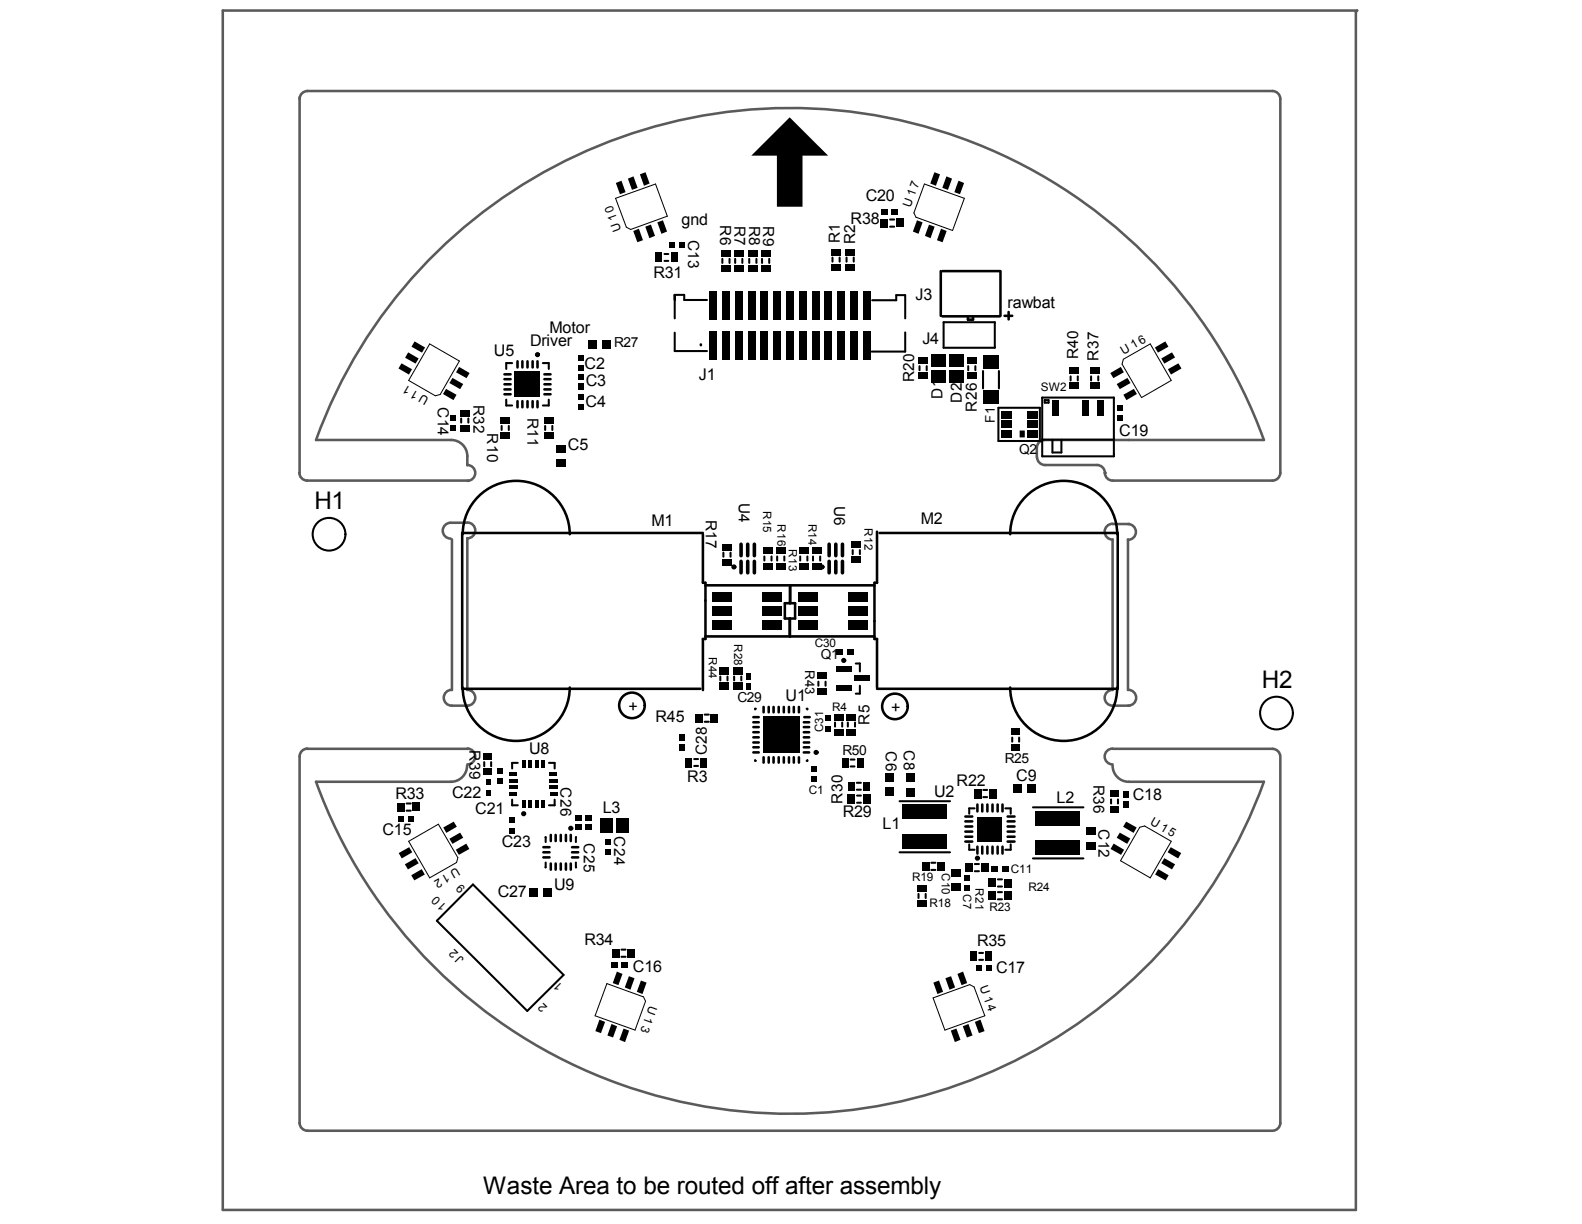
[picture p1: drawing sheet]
<svg xmlns="http://www.w3.org/2000/svg" width="279mm" height="216mm" viewBox="0 0 279 216" stroke-linecap="round" stroke-linejoin="round" font-family="sans-serif">
<defs><g id="words">
<g font-size="4.3">
<text x="55.5" y="89.8">H1</text>
<text x="222.6" y="121.4">H2</text>
<text x="85.2" y="210.5">Waste Area to be routed off after assembly</text>
</g>
<g font-size="2.8">
<text x="152.7" y="35.5">C20</text>
<text x="120.2" y="39.7">gnd</text>
<text x="150" y="39.5">R38</text>
<text x="115.3" y="49.1">R31</text>
<text x="161.5" y="53">J3</text>
<text x="96.9" y="58.7">Motor</text>
<text x="177.7" y="54.4">rawbat</text>
<text x="87.1" y="62.7">U5</text>
<text x="93.5" y="61.1">Driver</text>
<text x="103.1" y="65">C2</text>
<text x="162.7" y="60.6">J4</text>
<text x="103.3" y="71.7">C4</text>
<text x="103.3" y="68">C3</text>
<text x="123.3" y="67">J1</text>
<text x="197.4" y="76.8">C19</text>
<text x="100.2" y="79.4">C5</text>
<text x="114.9" y="92.8">M1</text>
<text x="162.4" y="92.4">M2</text>
<text x="110.8" y="125.5">+</text>
<text x="138.6" y="123.7">U1</text>
<text x="157.2" y="125.8">+</text>
<text x="115.6" y="127.4">R45</text>
<text x="93.3" y="133.1">U8</text>
<text x="121.2" y="138">R3</text>
<text x="179.3" y="137.8">C9</text>
<text x="69.7" y="141">R33</text>
<text x="79.8" y="140.8">C22</text>
<text x="83.8" y="143.6">C21</text>
<text x="106.3" y="143.4">L3</text>
<text x="164.8" y="140.6">U2</text>
<text x="168.7" y="138.6">R22</text>
<text x="186.4" y="141.6">L2</text>
<text x="199.8" y="141.1">C18</text>
<text x="67.5" y="147.3">C15</text>
<text x="88.5" y="149.5">C23</text>
<text x="148.6" y="144.1">R29</text>
<text x="155.7" y="146.2">L1</text>
<text x="87.8" y="158.3">C27</text>
<text x="97.7" y="157">U9</text>
<text x="103.1" y="166.6">R34</text>
<text x="172.4" y="166.9">R35</text>
<text x="111.7" y="171.5">C16</text>
<text x="175.7" y="171.6">C17</text>
</g>
<g font-size="2.7">
<text x="127" y="39.8" transform="rotate(90 127 39.8)">R6</text>
<text x="129.5" y="39.8" transform="rotate(90 129.5 39.8)">R7</text>
<text x="132.2" y="39.8" transform="rotate(90 132.2 39.8)">R8</text>
<text x="134.6" y="39.9" transform="rotate(90 134.6 39.9)">R9</text>
<text x="121.4" y="42.3" transform="rotate(90 121.4 42.3)">C13</text>
<text x="148.1" y="42.9" transform="rotate(-90 148.1 42.9)">R1</text>
<text x="150.9" y="43.1" transform="rotate(-90 150.9 43.1)">R2</text>
<text x="190.2" y="63.4" transform="rotate(-90 190.2 63.4)">R40</text>
<text x="193.8" y="63.6" transform="rotate(-90 193.8 63.6)">R37</text>
<text x="77.2" y="71.8" transform="rotate(90 77.2 71.8)">C14</text>
<text x="83.5" y="71.4" transform="rotate(90 83.5 71.4)">R32</text>
<text x="161.2" y="67.4" transform="rotate(-90 161.2 67.4)">R20</text>
<text x="166.3" y="70.4" transform="rotate(-90 166.3 70.4)">D1</text>
<text x="169.6" y="71.1" transform="rotate(-90 169.6 71.1)">D2</text>
<text x="86" y="76.4" transform="rotate(90 86 76.4)">R10</text>
<text x="93" y="73.7" transform="rotate(90 93 73.7)">R11</text>
<text x="172.3" y="72.6" transform="rotate(-90 172.3 72.6)">R26</text>
<text x="130.3" y="88.6" transform="rotate(90 130.3 88.6)">U4</text>
<text x="147.2" y="89.2" transform="rotate(90 147.2 89.2)">U6</text>
<text x="124.5" y="91.7" transform="rotate(90 124.5 91.7)">R17</text>
<text x="153.3" y="127.8" transform="rotate(-90 153.3 127.8)">R5</text>
<text x="82.8" y="132.4" transform="rotate(90 82.8 132.4)">R39</text>
<text x="124.7" y="133.2" transform="rotate(-90 124.7 133.2)">C28</text>
<text x="156.3" y="132.5" transform="rotate(90 156.3 132.5)">C6</text>
<text x="159.4" y="132.3" transform="rotate(90 159.4 132.3)">C8</text>
<text x="98.9" y="138.8" transform="rotate(90 98.9 138.8)">C26</text>
<text x="148.6" y="141.8" transform="rotate(-90 148.6 141.8)">R30</text>
<text x="192.9" y="138.4" transform="rotate(90 192.9 138.4)">R36</text>
<text x="103" y="148.8" transform="rotate(90 103 148.8)">C25</text>
<text x="108.4" y="147.5" transform="rotate(90 108.4 147.5)">C24</text>
<text x="193.8" y="146.2" transform="rotate(90 193.8 146.2)">C12</text>
</g>
<g font-size="2.4">
<text x="108.3" y="61.2">R27</text>
<text x="179.8" y="80">Q2</text>
<text x="144.8" y="116.3">Q1</text>
<text x="130.1" y="123.9">C29</text>
<text x="148.6" y="133.2">R50</text>
<text x="177.2" y="134.6">R25</text>
</g>
<g font-size="2.3">
<text x="175.5" y="74.6" transform="rotate(-90 175.5 74.6)">F1</text>
<text x="142.1" y="118.1" transform="rotate(90 142.1 118.1)">R43</text>
</g>
<g font-size="2.1">
<text x="161.8" y="33.4" transform="rotate(-70 161.8 33.4)">7</text>
<text x="108.4" y="37.2" transform="rotate(-110 108.4 37.2)">0</text>
<text x="109.6" y="40.6" transform="rotate(-110 109.6 40.6)">U 1</text>
<text x="160.6" y="36.7" transform="rotate(-70 160.6 36.7)">U 1</text>
<text x="198.2" y="62.6" transform="rotate(-30 198.2 62.6)">U 1</text>
<text x="201.3" y="60.8" transform="rotate(-30 201.3 60.8)">6</text>
<text x="72.6" y="68.5" transform="rotate(-150 72.6 68.5)">1</text>
<text x="75.7" y="70.3" transform="rotate(-150 75.7 70.3)">U 1</text>
<text x="183.6" y="69">SW2</text>
<text x="143.7" y="114.1">C30</text>
<text x="146.8" y="125.3">R4</text>
<text x="142.7" y="140">C1</text>
<text x="202.8" y="145.4" transform="rotate(30 202.8 145.4)">U 1</text>
<text x="205.9" y="147.2" transform="rotate(30 205.9 147.2)">5</text>
<text x="77.5" y="154.8" transform="rotate(150 77.5 154.8)">2</text>
<text x="80.6" y="153" transform="rotate(150 80.6 153)">U 1</text>
<text x="160.9" y="155.5">R19</text>
<text x="178.3" y="154">C11</text>
<text x="77.8" y="158.7" transform="rotate(-135 77.8 158.7)">0</text>
<text x="79" y="159.8" transform="rotate(-135 79 159.8)">1</text>
<text x="82.2" y="156.7" transform="rotate(-135 82.2 156.7)">9</text>
<text x="164" y="159.9">R18</text>
<text x="174.5" y="160.7">R23</text>
<text x="181.4" y="157.2">R24</text>
<text x="81.9" y="169.1" transform="rotate(-135 81.9 169.1)">J2</text>
<text x="99.4" y="173.9" transform="rotate(-135 99.4 173.9)">1</text>
<text x="96.6" y="177.6" transform="rotate(-135 96.6 177.6)">2</text>
<text x="114.5" y="177.3" transform="rotate(110 114.5 177.3)">U 1</text>
<text x="172.8" y="174.1" transform="rotate(70 172.8 174.1)">U 1</text>
<text x="174" y="177.5" transform="rotate(70 174 177.5)">4</text>
<text x="113.3" y="180.7" transform="rotate(110 113.3 180.7)">3</text>
</g>
<g font-size="2">
<text x="134.6" y="90.1" transform="rotate(90 134.6 90.1)">R15</text>
<text x="137.1" y="92.5" transform="rotate(90 137.1 92.5)">R16</text>
<text x="142.6" y="92.3" transform="rotate(90 142.6 92.3)">R14</text>
<text x="152.5" y="93.2" transform="rotate(90 152.5 93.2)">R12</text>
<text x="139.1" y="96.9" transform="rotate(90 139.1 96.9)">R13</text>
<text x="129.5" y="113.6" transform="rotate(90 129.5 113.6)">R28</text>
<text x="125" y="115.9" transform="rotate(90 125 115.9)">R44</text>
<text x="145.2" y="129.2" transform="rotate(-90 145.2 129.2)">C31</text>
<text x="166.1" y="154" transform="rotate(90 166.1 154)">C10</text>
<text x="169.9" y="157.7" transform="rotate(90 169.9 157.7)">C7</text>
<text x="172.1" y="156.7" transform="rotate(90 172.1 156.7)">R21</text>
</g>
</g></defs>
<path d="M82.4 80.4v1.7" fill="none" stroke="#5a5a5a" stroke-width=".45"/>
<circle cx="194.9" cy="83.4" r=".23" fill="#5a5a5a"/>
<g fill="none" stroke="#5a5a5a" stroke-width=".45">
<path d="M39.3 1.9h200.1l-.2 .2v211.3h-199.9zM52.8 17.2v66.2M54.2 16.1h170.3M54.2 16.1a1.4 1.4 0 0 0-1.4 1.4M224.4 16.1a1.4 1.4 0 0 1 1.4 1.4v65.9M182.9 79v1.6M184.2 77.6h38.7a89 89 0 0 0-83.6-58.5 89 89 0 0 0-83.6 58.5h23.9a2.84 2.84 0 0 1 2.8 2.8M184.3 77.6a1.4 1.4 0 0 0-1.4 1.4M52.8 83.4a1.4 1.4 0 0 0 1.4 1.4M54.1 84.8h28.6M79.7 95.1v26.6M82.4 92.2a1.4 1.4 0 0 1 1.4 1.4 1.4 1.4 0 0 1-1.4 1.4"/>
<path d="M82.4 82a1.4 1.4 0 0 1 1.4 1.4 1.4 1.4 0 0 1-1.4 1.4M82.4 92.2h-2.9a1.4 1.4 0 0 0-1.4 1.4 1.4 1.4 0 0 0 1.4 1.4M82.4 94.9v26.8M182.9 80.6a1.4 1.4 0 0 0 1.4 1.4h9.2a1.58 1.58 0 0 1 1.5 1.8 1.36 1.36 0 0 0 1.3 1h28.2M196.3 92.4a1.4 1.4 0 0 0-1.4 1.4 1.4 1.4 0 0 0 1.4 1.4M196.3 95.1v26.6M196.3 92.4h2.9M199 92.4a1.4 1.4 0 0 1 1.4 1.4 1.4 1.4 0 0 1-1.4 1.4M199 95.1v26.6M225.8 83.4a1.4 1.4 0 0 1-1.4 1.4M54.1 132.1h28.6M54.2 132a1.4 1.4 0 0 0-1.4 1.4v64.7"/>
<path d="M79.7 121.7a1.4 1.4 0 0 0-1.4 1.4 1.4 1.4 0 0 0 1.4 1.4h2.9M82.4 135.1a2.84 2.84 0 0 1-2.9 2.8M82.4 132a1.4 1.4 0 0 1 1.4 1.4 1.4 1.4 0 0 1-1.4 1.4M82.4 121.7a1.4 1.4 0 0 1 1.4 1.4 1.4 1.4 0 0 1-1.4 1.4M196.3 132a1.4 1.4 0 0 0-1.4 1.4 1.4 1.4 0 0 0 1.4 1.4M196.3 121.7a1.4 1.4 0 0 0-1.4 1.4 1.4 1.4 0 0 0 1.4 1.4M196.3 135.1a2.84 2.84 0 0 0 2.8 2.8h23.8a89 89 0 0 1-83.6 58.5 89 89 0 0 1-83.6-58.5h23.9M196.3 132.1h28.2M196.3 124.5h2.9M199 121.7a1.4 1.4 0 0 1 1.4 1.4 1.4 1.4 0 0 1-1.4 1.4M224.4 132.1a1.4 1.4 0 0 1 1.4 1.4M225.8 133.7v64.4"/>
<path d="M52.8 198.1a1.4 1.4 0 0 0 1.4 1.4M54.2 199.5h170.1M225.8 198.1a1.4 1.4 0 0 1-1.4 1.4"/>
</g>
<path d="M132.5 27.5l6.8-6.8 6.8 6.8h-4.5v9h-4.6v-9zM179.9 75.9h.9v1.3h-.9z" fill="#000"/>
<g fill="none" stroke="#000" stroke-width=".36">
<path d="M157 40h.7M157 38.7h.7M117.2 44.8h.7M117.2 46h.7M119 58.7v3.2h5.7M124.7 52.9h-4v-.9h-1.7v4.2M127.4 45.7v.7M128.7 45.7v.7M129.7 45.7v.7M130.9 45.7v.7M132.2 45.7v.7M133.4 45.7v.7"/>
<path d="M134.4 45.7v.7M135.7 45.7v.7M146.8 45.4v.8M148.1 45.4v.8M149.3 45.4v.8M150.6 45.4v.8M153.8 53h4.3v-.9h1.6v4.1M159.7 58.6v3.4h-6M166.4 56.8h9.1v4.5h-9.1zM81.3 73.8v.7M82.6 73.8v.7M88.5 75.1v.8"/>
<path d="M89.3 70.5v1h1M89.7 75.1v.8M90.3 64h-1v1.1M95.8 64h1v1.1M96.2 75.1v.8M96.8 70.5v1h-1M97.4 75.1v.8M162.2 64.6v.7M163.5 64.6v.7M170.8 64.6v.7M172 64.6v.7M173.4 65.4v3.1"/>
<path d="M176.1 71.9h7.3v5.9h-7.3zM176.2 65.4v3.1M183.8 70.1h12.7v10.4h-12.7zM183.8 77.6h12.7M184.3 70.6h.7v.4h-.7zM185.6 77.6v2.2h1.6v-2.2M188.8 66.4v.7M190.1 66.4v.7M192.5 66.4v.7M193.7 66.4v.7M127.6 97.5v.7M128.9 97.5v.7"/>
<path d="M134.8 98.2v.7M136.1 98.2v.7M137.1 98.2v.7M138.3 98.2v.7M141.1 98.2v.7M142.4 98.2v.7M143.4 98.2v.7M144.7 98.2v.7M150.4 97v.7M151.7 97v.7M127.1 119.3v.7M128.3 119.3v.7"/>
<path d="M129.5 119.3v.7M130.8 119.3v.7M150.9 117h.8v1.4M85.4 134.4v.8M86.6 134.4v.8M91.3 134.6h-1v1M96.8 134.6h1v1M122.4 135.1h.7M122.4 133.9h.7M124.3 127.3h.7M124.3 126h.7M133.2 134.1v.1h.1"/>
<path d="M133.3 125h-.1v.1M142.3 125h.1v.1M142.4 134.1v.1h-.1M144.4 120.2v.8M145.6 120.2v.8M147.3 127.4v.8M148.6 127.4v.8M149.5 127.4v.8M150 135.2h.7M150 134h.7M150.8 127.4v.8M151.1 139.3h.8"/>
<path d="M151.1 138.1h.8M151.7 121v1.4h-.8M173.4 139.3h.7M178.5 130.1v.7M179.8 130.1v.7M71.7 143h.7M71.7 141.7h.7M83.4 156l16 16-6.4 6.3-15.9-15.9zM90.3 141.1v.9h1M96.2 147.7l.1 .8M96.3 152.1l-.1 .9M97.8 141.1v.9h-1"/>
<path d="M101.6 152.1v.9M101.6 147.7v.8M151.2 141.6h.7M151.2 140.3h.7M158.7 150.3h8.9M158.7 141.3h8.9M162 157.7v.7M163.3 157.7v.7M164.3 152.2h.7M164.3 153.4h.7M171 148.9v1h.9M171.9 142.6h-.9v.9"/>
<path d="M172 153.7h.7M172 152.4h.7M173.4 140.6h.7M176 158.6h.7M176 157.4h.7M176 155.1h.7M176 156.4h.7M177.3 142.6h1v.9M178.3 148.9v1h-1M182.2 151.4h8.9M182.2 142.4h8.9M196 141v.7"/>
<path d="M197.2 141v.7M109.6 167.5h.7M109.6 168.8h.7M172.7 169.3h.7M172.7 168.1h.7"/>
<circle cx="58" cy="94.2" r="2.89"/>
<circle cx="225.2" cy="125.8" r="2.89"/>
</g>
<path d="M108.6 35l7-2.5 2.1 5.6-6.5 2.4-.7-.4zM163.1 32.5l7 2.5-2.1 5.7-6.4-2.4-.4-.8zM75.8 60.7l5.2 3-3.4 5.9-.8 .2-4.7-2.7zM198.1 63.4l4.8-2.7 3.7 6.4-5.2 3-3.5-5.9zM72.1 148.4l5.2-3 3.5 5.9-.3 .8-4.7 2.7zM201 145.9l.9-.2 4.7 2.7-3.7 6.4-5.2-3zM107 173.5l6.5 2.3 .4 .8-1.9 5.1-7-2.5zM164.6 176l6.4-2.3 .8 .4 1.9 5.1-7 2.5z" fill="none" stroke="#000" stroke-width=".18"/>
<g fill="none" stroke="#000" stroke-width=".45">
<path d="M165.9 47.8v7.9M166.2 55.8h10.2M166.2 47.8h10.2M170.7 55.9v.5h.9v-.5M176.5 47.8v7.9M177.2 55.7h1.3M177.9 55v1.3M89 68.7h1.1M89 69.5h1.1M89 66h1.1M89 66.9h1.1M89 67.8h1.1"/>
<path d="M91.3 63.7v1.1M91.3 70.8v1M92.1 63.7v1.1M92.1 70.8v1M93 63.7v1.1M93 70.8v1M93.9 63.7v1.1M93.9 70.8v1M94.8 63.7v1.1M94.8 70.8v1M96 68.7h1.1M96 69.5h1.1"/>
<path d="M96 66h1.1M96 66.9h1.1M96 67.8h1.1M123.6 60.8v.1M81.6 94.2a9.4 9.4 0 0 1 9.5-9.4 9.4 9.4 0 0 1 9.4 9.4M124 94.2v8.6h.4v9.9h-.4v9M124 94h-42.5v27.5h42M154.7 93.8v9h-.5v9.9h.5v8.6M155.1 94h42.1v27.5h-42.5M178.2 94.2a9.4 9.4 0 0 1 9.4-9.4 9.4 9.4 0 0 1 9.5 9.4M124.4 112.3h29.8M124.4 103.2h29.8"/>
<path d="M139.3 103.2v3.2h-.9v2.7h.9v3.2M139.4 103.2v3.2h.8v2.7h-.9v3.2M81.6 121.3a9.4 9.4 0 0 0 9.5 9.4 9.4 9.4 0 0 0 9.4-9.4M132.9 130.1h.9M132.9 131h.9M132.9 131.8h.9M132.9 126.5h.9M132.9 127.4h.9M132.9 128.3h.9M132.9 129.2h.9M132.9 132.7h.9M134.7 124.7v.9"/>
<path d="M134.7 133.6v.9M135.6 124.7v.9M135.6 133.6v.9M136.4 124.7v.9M136.4 133.6v.9M137.4 124.7v.9M137.4 133.6v.9M138.3 124.7v.9M138.3 133.6v.9M139.2 124.7v.9M139.2 133.6v.9M140 124.7v.9"/>
<path d="M140 133.6v.9M140.9 124.7v.9M140.9 133.6v.9M141.8 130.1h.9M141.8 131h.9M141.8 131.8h.9M141.8 127.4h.9M141.8 128.3h.9M141.8 129.2h.9M141.8 132.7h.9M141.9 126.5h.9M178.2 121.3a9.4 9.4 0 0 0 9.4 9.4 9.4 9.4 0 0 0 9.5-9.4"/>
<path d="M95.8 149.4h1.1M95.8 150.3h1.1M95.8 151.2h1.1M97.2 147.3v1.1M97.2 152.3v1.1M98 147.3v1.1M98 152.3v1.1M98.9 147.3v1.1M98.9 152.3v1.1M99.8 147.3v1.1M99.8 152.3v1.1M100.7 147.3v1.1"/>
<path d="M100.7 152.3v1.1M100.9 149.4h1.1M100.9 150.3h1.1M100.9 151.2h1.1M170.3 148.4h1.2M170.3 144.9h1.2M170.3 145.8h1.2M170.3 146.7h1.2M170.3 144h1.2M170.3 147.6h1.2M172.4 141.9v1.2M172.4 149.3v1.3"/>
<path d="M173.3 141.9v1.2M173.3 149.3v1.3M174.2 141.9v1.2M174.2 149.3v1.3M175.1 141.9v1.2M175.1 149.3v1.3M176 141.9v1.2M176 149.3v1.3M176.8 141.9v1.2M176.8 149.3v1.3M177.7 148.4h1.3M177.7 144.9h1.3"/>
<path d="M177.7 145.8h1.3M177.7 146.7h1.3M177.7 144h1.3M177.7 147.6h1.3"/>
<circle cx="94.8" cy="62.6" r=".23"/>
<circle cx="129.4" cy="100" r=".23"/>
<circle cx="145" cy="100" r=".23"/>
<circle cx="148.8" cy="116.5" r=".23"/>
<circle cx="111.5" cy="124.4" r="2.26"/>
<circle cx="143.9" cy="132.7" r=".23"/>
<circle cx="157.9" cy="124.6" r="2.26"/>
<circle cx="92.4" cy="143.5" r=".23"/>
<circle cx="100.7" cy="146.1" r=".23"/>
<circle cx="172.4" cy="151.4" r=".23"/>
</g>
<g fill="#000">
<path d="M108.6 32.3l1-.4 .7 2-1 .4z" fill-rule="evenodd"/>
<path d="M110.7 31.5l1-.4 .8 2-1 .4z" fill-rule="evenodd"/>
<path d="M112.9 30.7l1-.3 .7 2-1 .4z" fill-rule="evenodd"/>
<path d="M155.5 36.9h1v.9h-1z" fill-rule="evenodd"/>
<path d="M155.4 38.6h1.2v1.6h-1.2z" fill-rule="evenodd"/>
<path d="M157.3 36.9h1.1v.9h-1.1z" fill-rule="evenodd"/>
<path d="M158.1 38.5h1.2v1.6h-1.2z" fill-rule="evenodd"/>
<path d="M164.8 30.4l1 .3-.7 2.1-1-.4z" fill-rule="evenodd"/>
<path d="M166.9 31.1l1 .4-.7 2-1-.4z" fill-rule="evenodd"/>
<path d="M169.1 31.9l1 .4-.8 2-1-.4z" fill-rule="evenodd"/>
<path d="M111.7 40.7l1-.4 .7 2.1-1 .3z" fill-rule="evenodd"/>
<path d="M113.8 40l1-.4 .7 2-1 .4z" fill-rule="evenodd"/>
<path d="M115.6 44.6h1.2v1.6h-1.2z" fill-rule="evenodd"/>
<path d="M115.9 39.2l1-.3 .8 1.9-1 .4z" fill-rule="evenodd"/>
<path d="M117.9 42.7h1.1v.9h-1.1z" fill-rule="evenodd"/>
<path d="M118.3 44.6h1.2v1.6h-1.2z" fill-rule="evenodd"/>
<path d="M119.7 42.7h1v.9h-1z" fill-rule="evenodd"/>
<path d="M125.1 51.3h1.4v5h-1.4z" fill-rule="evenodd"/>
<path d="M127.4 51.3h1.3v5h-1.3z" fill-rule="evenodd"/>
<path d="M127.2 46.8h1.7v1.2h-1.7z" fill-rule="evenodd"/>
<path d="M127.2 44h1.7v1.3h-1.7z" fill-rule="evenodd"/>
<path d="M129.6 51.3h1.4v5h-1.4z" fill-rule="evenodd"/>
<path d="M129.5 46.8h1.6v1.2h-1.6z" fill-rule="evenodd"/>
<path d="M129.5 44h1.6v1.3h-1.6z" fill-rule="evenodd"/>
<path d="M131.9 51.3h1.3v5h-1.3z" fill-rule="evenodd"/>
<path d="M132 46.8h1.6v1.2h-1.6z" fill-rule="evenodd"/>
<path d="M132 44h1.6v1.3h-1.6z" fill-rule="evenodd"/>
<path d="M134.1 51.3h1.4v5h-1.4z" fill-rule="evenodd"/>
<path d="M134.2 46.8h1.7v1.2h-1.7z" fill-rule="evenodd"/>
<path d="M134.2 44h1.7v1.3h-1.7z" fill-rule="evenodd"/>
<path d="M136.4 51.3h1.4v5h-1.4z" fill-rule="evenodd"/>
<path d="M138.7 51.3h1.3v5h-1.3z" fill-rule="evenodd"/>
<path d="M140.9 51.3h1.4v5h-1.4z" fill-rule="evenodd"/>
<path d="M143.2 51.3h1.3v5h-1.3z" fill-rule="evenodd"/>
<path d="M145.4 51.3h1.4v5h-1.4z" fill-rule="evenodd"/>
<path d="M146.7 43.9h1.6v1.2h-1.6z" fill-rule="evenodd"/>
<path d="M146.7 46.5h1.6v1.2h-1.6z" fill-rule="evenodd"/>
<path d="M147.7 51.3h1.4v5h-1.4z" fill-rule="evenodd"/>
<path d="M149.1 43.9h1.7v1.2h-1.7z" fill-rule="evenodd"/>
<path d="M149.1 46.5h1.7v1.2h-1.7z" fill-rule="evenodd"/>
<path d="M150 51.3h1.3v5h-1.3z" fill-rule="evenodd"/>
<path d="M152.2 51.3h1.4v5h-1.4z" fill-rule="evenodd"/>
<path d="M161.7 38.9l1 .3-.7 2-1-.4z" fill-rule="evenodd"/>
<path d="M163.9 39.6l1 .4-.8 2-1-.4z" fill-rule="evenodd"/>
<path d="M166 40.3l1 .4-.7 2-1-.3z" fill-rule="evenodd"/>
<path d="M70.8 64.1l1.9 1-.6 1-1.8-1.1z" fill-rule="evenodd"/>
<path d="M72 62.2l1.8 1-.5 .9-1.8-1z" fill-rule="evenodd"/>
<path d="M73.1 60.2l1.9 1.1-.6 .9-1.8-1z" fill-rule="evenodd"/>
<path d="M79.5 73.2h.9v1.1h-.9z" fill-rule="evenodd"/>
<path d="M79.5 75h.9v1h-.9z" fill-rule="evenodd"/>
<path d="M78.7 68.6l1.8 1-.5 1-1.9-1.1z" fill-rule="evenodd"/>
<path d="M81.2 72.2h1.6v1.3h-1.6z" fill-rule="evenodd"/>
<path d="M81.2 74.9h1.6v1.2h-1.6z" fill-rule="evenodd"/>
<path d="M79.8 66.7l1.9 1-.5 .9-1.9-1z" fill-rule="evenodd"/>
<path d="M81 64.7l1.8 1.1-.5 .9-1.9-1z" fill-rule="evenodd"/>
<path d="M88.3 76.2h1.6v1.2h-1.6z" fill-rule="evenodd"/>
<path d="M88.3 73.6h1.6v1.2h-1.6z" fill-rule="evenodd"/>
<path d="M90.8 65.6h4.5v4.4h-4.5z" fill-rule="evenodd"/>
<path d="M96 76.2h1.6v1.2h-1.6z" fill-rule="evenodd"/>
<path d="M96 73.6h1.6v1.2h-1.6z" fill-rule="evenodd"/>
<path d="M98.1 78.6h1.6v1.4h-1.6z" fill-rule="evenodd"/>
<path d="M102 62.6h.9v1h-.9z" fill-rule="evenodd"/>
<path d="M102 64.4h.9v1h-.9z" fill-rule="evenodd"/>
<path d="M102 69.5h.9v1h-.9z" fill-rule="evenodd"/>
<path d="M102 65.9h.9v1.1h-.9z" fill-rule="evenodd"/>
<path d="M102 71.3h.9v1.1h-.9z" fill-rule="evenodd"/>
<path d="M102 67.6h.9v1.1h-.9z" fill-rule="evenodd"/>
<path d="M103.7 60h1.4v1.6h-1.4z" fill-rule="evenodd"/>
<path d="M106.2 60h1.5v1.6h-1.5z" fill-rule="evenodd"/>
<path d="M125.1 58.5h1.4v5h-1.4z" fill-rule="evenodd"/>
<path d="M127.4 58.5h1.3v5h-1.3z" fill-rule="evenodd"/>
<path d="M129.6 58.5h1.4v5h-1.4z" fill-rule="evenodd"/>
<path d="M131.9 58.5h1.3v5h-1.3z" fill-rule="evenodd"/>
<path d="M134.1 58.5h1.4v5h-1.4z" fill-rule="evenodd"/>
<path d="M136.4 58.5h1.4v5h-1.4z" fill-rule="evenodd"/>
<path d="M138.7 58.5h1.3v5h-1.3z" fill-rule="evenodd"/>
<path d="M140.9 58.5h1.4v5h-1.4z" fill-rule="evenodd"/>
<path d="M143.2 58.5h1.3v5h-1.3z" fill-rule="evenodd"/>
<path d="M145.4 58.5h1.4v5h-1.4z" fill-rule="evenodd"/>
<path d="M147.7 58.5h1.4v5h-1.4z" fill-rule="evenodd"/>
<path d="M150 58.5h1.3v5h-1.3z" fill-rule="evenodd"/>
<path d="M152.2 58.5h1.4v5h-1.4z" fill-rule="evenodd"/>
<path d="M162 65.7h1.6v1.2h-1.6z" fill-rule="evenodd"/>
<path d="M162 63h1.6v1.2h-1.6z" fill-rule="evenodd"/>
<path d="M164.3 65.3h2.5v2.1h-2.5z" fill-rule="evenodd"/>
<path d="M164.3 62.5h2.5v2.1h-2.5z" fill-rule="evenodd"/>
<path d="M167.4 65.3h2.6v2.1h-2.6z" fill-rule="evenodd"/>
<path d="M167.4 62.5h2.6v2.1h-2.6z" fill-rule="evenodd"/>
<path d="M170.6 65.7h1.6v1.2h-1.6z" fill-rule="evenodd"/>
<path d="M170.6 63h1.6v1.2h-1.6z" fill-rule="evenodd"/>
<path d="M173.4 69h2.8v2.3h-2.8z" fill-rule="evenodd"/>
<path d="M173.4 62.7h2.8v2.3h-2.8z" fill-rule="evenodd"/>
<path d="M176.6 75.9h1.8v1.3h-1.8z" fill-rule="evenodd"/>
<path d="M176.6 72.6h1.8v1.2h-1.8z" fill-rule="evenodd"/>
<path d="M176.6 74.2h1.8v1.3h-1.8z" fill-rule="evenodd"/>
<path d="M181.2 75.9h1.8v1.3h-1.8z" fill-rule="evenodd"/>
<path d="M181.2 72.6h1.8v1.2h-1.8z" fill-rule="evenodd"/>
<path d="M181.2 74.2h1.8v1.3h-1.8z" fill-rule="evenodd"/>
<path d="M185.5 70.7h1.3v2.6h-1.3z" fill-rule="evenodd"/>
<path d="M188.7 64.8h1.6v1.2h-1.6z" fill-rule="evenodd"/>
<path d="M188.7 67.5h1.6v1.2h-1.6z" fill-rule="evenodd"/>
<path d="M190.9 70.7h1.2v2.6h-1.2z" fill-rule="evenodd"/>
<path d="M192.3 64.8h1.6v1.2h-1.6z" fill-rule="evenodd"/>
<path d="M192.3 67.5h1.6v1.2h-1.6z" fill-rule="evenodd"/>
<path d="M193.5 70.7h1.3v2.6h-1.3z" fill-rule="evenodd"/>
<path d="M195.8 65.8l1.9-1.1 .5 1-1.8 1z" fill-rule="evenodd"/>
<path d="M197 67.7l1.9-1 .5 .9-1.9 1z" fill-rule="evenodd"/>
<path d="M197.2 73.2h.9v1.1h-.9z" fill-rule="evenodd"/>
<path d="M197.2 71.4h.9v1h-.9z" fill-rule="evenodd"/>
<path d="M198.1 69.6l1.9-1 .5 .9-1.8 1.1z" fill-rule="evenodd"/>
<path d="M203.7 61.3l1.9-1.1 .5 1-1.9 1z" fill-rule="evenodd"/>
<path d="M204.8 63.2l1.9-1 .6 .9-1.9 1z" fill-rule="evenodd"/>
<path d="M206 65.1l1.9-1 .5 .9-1.9 1.1z" fill-rule="evenodd"/>
<path d="M98.1 81h1.6v1.4h-1.6z" fill-rule="evenodd"/>
<path d="M127.4 98.6h1.6v1.2h-1.6z" fill-rule="evenodd"/>
<path d="M127.4 95.9h1.6v1.2h-1.6z" fill-rule="evenodd"/>
<path d="M134.6 96.5h1.7v1.2h-1.7z" fill-rule="evenodd"/>
<path d="M136.9 96.5h1.6v1.2h-1.6z" fill-rule="evenodd"/>
<path d="M141 96.5h1.6v1.2h-1.6z" fill-rule="evenodd"/>
<path d="M143.2 99.2h1.7v1.3h-1.7z" fill-rule="evenodd"/>
<path d="M143.2 96.6h1.7v1.2h-1.7z" fill-rule="evenodd"/>
<path d="M150.2 98.1h1.7v1.2h-1.7z" fill-rule="evenodd"/>
<path d="M150.2 95.5h1.7v1.2h-1.7z" fill-rule="evenodd"/>
<path d="M126.9 117.7h1.6v1.3h-1.6z" fill-rule="evenodd"/>
<path d="M125.5 109.3h3.5v1.8h-3.5z" fill-rule="evenodd"/>
<path d="M125.5 104.4h3.5v1.7h-3.5z" fill-rule="evenodd"/>
<path d="M125.5 106.9h3.5v1.7h-3.5z" fill-rule="evenodd"/>
<path d="M129.3 117.7h1.6v1.3h-1.6z" fill-rule="evenodd"/>
<path d="M131.5 118.8h.9v1.1h-.9z" fill-rule="evenodd"/>
<path d="M134.6 99.3h1.7v1.2h-1.7z" fill-rule="evenodd"/>
<path d="M134.4 109.4h3.5v1.7h-3.5z" fill-rule="evenodd"/>
<path d="M134.4 104.4h3.5v1.8h-3.5z" fill-rule="evenodd"/>
<path d="M134.4 106.9h3.5v1.8h-3.5z" fill-rule="evenodd"/>
<path d="M136.9 99.3h1.6v1.2h-1.6z" fill-rule="evenodd"/>
<path d="M140.8 109.4h3.5v1.7h-3.5z" fill-rule="evenodd"/>
<path d="M140.8 104.4h3.5v1.8h-3.5z" fill-rule="evenodd"/>
<path d="M140.8 106.9h3.5v1.8h-3.5z" fill-rule="evenodd"/>
<path d="M141 99.3h1.6v1.2h-1.6z" fill-rule="evenodd"/>
<path d="M144.2 118.6h1.6v1.2h-1.6z" fill-rule="evenodd"/>
<path d="M147.5 117.5h2.6v1.1h-2.6z" fill-rule="evenodd"/>
<path d="M147.6 114.5h1.1v.9h-1.1z" fill-rule="evenodd"/>
<path d="M149.4 114.5h1.1v.9h-1.1z" fill-rule="evenodd"/>
<path d="M149.6 109.3h3.6v1.8h-3.6z" fill-rule="evenodd"/>
<path d="M149.6 104.4h3.6v1.7h-3.6z" fill-rule="evenodd"/>
<path d="M149.6 106.9h3.6v1.7h-3.6z" fill-rule="evenodd"/>
<path d="M85.2 132.9h1.6v1.2h-1.6z" fill-rule="evenodd"/>
<path d="M85.2 135.5h1.6v1.2h-1.6z" fill-rule="evenodd"/>
<path d="M85.8 137.5h.8v1h-.8z" fill-rule="evenodd"/>
<path d="M87.8 137.3h.9v1h-.9z" fill-rule="evenodd"/>
<path d="M87.8 135.5h.9v1h-.9z" fill-rule="evenodd"/>
<path d="M89.8 138.6h1.4v.6h-1.4z" fill-rule="evenodd"/>
<path d="M89.8 137.4h1.4v.6h-1.4z" fill-rule="evenodd"/>
<path d="M89.8 136.3h1.4v.6h-1.4z" fill-rule="evenodd"/>
<path d="M92.1 134h.5v1.4h-.5z" fill-rule="evenodd"/>
<path d="M93.2 134h.6v1.4h-.6z" fill-rule="evenodd"/>
<path d="M94.4 134h.5v1.4h-.5z" fill-rule="evenodd"/>
<path d="M95.5 134h.6v1.4h-.6z" fill-rule="evenodd"/>
<path d="M96.9 137.4h1.5v.6h-1.5z" fill-rule="evenodd"/>
<path d="M96.9 138.6h1.5v.6h-1.5z" fill-rule="evenodd"/>
<path d="M96.9 136.3h1.4v.6h-1.4z" fill-rule="evenodd"/>
<path d="M119.9 131.3h.9v1.1h-.9z" fill-rule="evenodd"/>
<path d="M119.9 129.6h.9v1h-.9z" fill-rule="evenodd"/>
<path d="M120.9 133.7h1.2v1.6h-1.2z" fill-rule="evenodd"/>
<path d="M122.7 125.9h1.2v1.6h-1.2z" fill-rule="evenodd"/>
<path d="M123.5 133.7h1.3v1.6h-1.3z" fill-rule="evenodd"/>
<path d="M125.4 125.9h1.2v1.5h-1.2z" fill-rule="evenodd"/>
<path d="M126.9 120.4h1.6v1.2h-1.6z" fill-rule="evenodd"/>
<path d="M129.3 120.4h1.6v1.2h-1.6z" fill-rule="evenodd"/>
<path d="M131.5 120.6h.9v1h-.9z" fill-rule="evenodd"/>
<path d="M134.6 126.4h6.4v6.4h-6.4z" fill-rule="evenodd"/>
<path d="M143.2 137h.9v1h-.9z" fill-rule="evenodd"/>
<path d="M143.2 135.2h.9v1h-.9z" fill-rule="evenodd"/>
<path d="M144.2 121.4h1.6v1.2h-1.6z" fill-rule="evenodd"/>
<path d="M145.7 128h.9v1h-.9z" fill-rule="evenodd"/>
<path d="M145.7 126.1h.9v1.1h-.9z" fill-rule="evenodd"/>
<path d="M147.1 128.5h1.6v1.2h-1.6z" fill-rule="evenodd"/>
<path d="M147.1 125.9h1.6v1.2h-1.6z" fill-rule="evenodd"/>
<path d="M147.5 120.9h2.7v1h-2.7z" fill-rule="evenodd"/>
<path d="M149.4 128.5h1.6v1.2h-1.6z" fill-rule="evenodd"/>
<path d="M149.4 125.9h1.6v1.2h-1.6z" fill-rule="evenodd"/>
<path d="M149.5 137.9h1.3v1.5h-1.3z" fill-rule="evenodd"/>
<path d="M148.5 133.8h1.2v1.6h-1.2z" fill-rule="evenodd"/>
<path d="M150.6 119.2h2.7v1h-2.7z" fill-rule="evenodd"/>
<path d="M152.3 137.9h1.2v1.6h-1.2z" fill-rule="evenodd"/>
<path d="M151.1 133.8h1.2v1.6h-1.2z" fill-rule="evenodd"/>
<path d="M156.2 136.5h1.6v1.4h-1.6z" fill-rule="evenodd"/>
<path d="M156.2 138.9h1.6v1.5h-1.6z" fill-rule="evenodd"/>
<path d="M159.8 136.5h1.5v1.4h-1.5z" fill-rule="evenodd"/>
<path d="M159.8 139h1.5v1.4h-1.5z" fill-rule="evenodd"/>
<path d="M171.8 139.2h1.3v1.6h-1.3z" fill-rule="evenodd"/>
<path d="M174.5 139.2h1.2v1.6h-1.2z" fill-rule="evenodd"/>
<path d="M178.3 131.2h1.6v1.2h-1.6z" fill-rule="evenodd"/>
<path d="M178.3 128.5h1.6v1.2h-1.6z" fill-rule="evenodd"/>
<path d="M178.7 138.3h1.4v1.6h-1.4z" fill-rule="evenodd"/>
<path d="M181.2 138.3h1.5v1.5h-1.5z" fill-rule="evenodd"/>
<path d="M70.1 144h1.1v.9h-1.1z" fill-rule="evenodd"/>
<path d="M70.1 141.6h1.3v1.6h-1.3z" fill-rule="evenodd"/>
<path d="M70.3 150.5l1.9-1.1 .5 .9-1.8 1.1z" fill-rule="evenodd"/>
<path d="M71.9 144h1v.9h-1z" fill-rule="evenodd"/>
<path d="M71.4 152.5l1.9-1.1 .5 .9-1.8 1.1z" fill-rule="evenodd"/>
<path d="M72.8 141.5h1.3v1.6h-1.3z" fill-rule="evenodd"/>
<path d="M72.5 154.4l1.9-1.1 .5 1-1.8 1z" fill-rule="evenodd"/>
<path d="M78.2 146l1.8-1.1 .6 .9-1.9 1.1z" fill-rule="evenodd"/>
<path d="M79.3 147.9l1.9-1 .5 .9-1.9 1z" fill-rule="evenodd"/>
<path d="M80.4 149.9l1.8-1.1 .6 .9-1.9 1.1z" fill-rule="evenodd"/>
<path d="M85.8 139.3h.8v1.1h-.8z" fill-rule="evenodd"/>
<path d="M89.8 139.7h1.4v.6h-1.4z" fill-rule="evenodd"/>
<path d="M89.9 144.2h.9v1h-.9z" fill-rule="evenodd"/>
<path d="M89.9 146h.9v1h-.9z" fill-rule="evenodd"/>
<path d="M92.1 141.2h.5v1.4h-.5z" fill-rule="evenodd"/>
<path d="M93.2 141.2h.6v1.4h-.6z" fill-rule="evenodd"/>
<path d="M93.3 156.6h1.5v1.6h-1.5z" fill-rule="evenodd"/>
<path d="M94.4 141.2h.5v1.4h-.5z" fill-rule="evenodd"/>
<path d="M95.5 141.2h.6v1.4h-.6z" fill-rule="evenodd"/>
<path d="M97 139.7h1.4v.6h-1.4z" fill-rule="evenodd"/>
<path d="M95.8 156.6h1.5v1.6h-1.5z" fill-rule="evenodd"/>
<path d="M101.5 145.4h1.1v.9h-1.1z" fill-rule="evenodd"/>
<path d="M101.5 143.8h1.1v.9h-1.1z" fill-rule="evenodd"/>
<path d="M103.3 145.4h1.1v.9h-1.1z" fill-rule="evenodd"/>
<path d="M103.3 143.8h1.1v.9h-1.1z" fill-rule="evenodd"/>
<path d="M105.9 144.4h2.2v2.5h-2.2z" fill-rule="evenodd"/>
<path d="M106.8 148h.9v1h-.9z" fill-rule="evenodd"/>
<path d="M106.8 149.8h.9v1.1h-.9z" fill-rule="evenodd"/>
<path d="M108.7 144.3h2.2v2.5h-2.2z" fill-rule="evenodd"/>
<path d="M149.5 140.2h1.3v1.6h-1.3z" fill-rule="evenodd"/>
<path d="M152.2 140.2h1.3v1.6h-1.3z" fill-rule="evenodd"/>
<path d="M159.1 142h7.8v2.5h-7.8z" fill-rule="evenodd"/>
<path d="M159.2 147.2h7.8v2.5h-7.8z" fill-rule="evenodd"/>
<path d="M162.6 152h1.3v1.6h-1.3z" fill-rule="evenodd"/>
<path d="M161.8 156.1h1.7v1.2h-1.7z" fill-rule="evenodd"/>
<path d="M165.4 152h1.2v1.6h-1.2z" fill-rule="evenodd"/>
<path d="M167.9 155.8h1.6v1.4h-1.6z" fill-rule="evenodd"/>
<path d="M167.9 153.4h1.6v1.4h-1.6z" fill-rule="evenodd"/>
<path d="M170.1 156.1h.9v1.1h-.9z" fill-rule="evenodd"/>
<path d="M170.1 154.3h.9v1h-.9z" fill-rule="evenodd"/>
<path d="M170.3 152.3h1.3v1.6h-1.3z" fill-rule="evenodd"/>
<path d="M172.5 144.1h4.2v4.3h-4.2z" fill-rule="evenodd"/>
<path d="M173 152.2h1.3v1.6h-1.3z" fill-rule="evenodd"/>
<path d="M174.4 154.9h1.3v1.6h-1.3z" fill-rule="evenodd"/>
<path d="M174.9 152.8h1.1v.9h-1.1z" fill-rule="evenodd"/>
<path d="M174.4 157.2h1.3v1.6h-1.3z" fill-rule="evenodd"/>
<path d="M176.7 152.8h1.1v.9h-1.1z" fill-rule="evenodd"/>
<path d="M177.1 155h1.3v1.6h-1.3z" fill-rule="evenodd"/>
<path d="M177.1 157.2h1.3v1.6h-1.3z" fill-rule="evenodd"/>
<path d="M182.7 143h7.8v2.6h-7.8z" fill-rule="evenodd"/>
<path d="M182.7 148.3h7.8v2.5h-7.8z" fill-rule="evenodd"/>
<path d="M191.6 148.4h1.6v1.4h-1.6z" fill-rule="evenodd"/>
<path d="M191.6 145.9h1.6v1.4h-1.6z" fill-rule="evenodd"/>
<path d="M196.4 148.8l1.9 1.1-.6 .9-1.8-1.1z" fill-rule="evenodd"/>
<path d="M197.5 146.9l1.9 1-.6 .9-1.8-1z" fill-rule="evenodd"/>
<path d="M195.8 142.1h1.5v1.3h-1.5z" fill-rule="evenodd"/>
<path d="M195.8 139.4h1.5v1.2h-1.5z" fill-rule="evenodd"/>
<path d="M198.6 144.9l1.9 1.1-.5 .9-1.9-1.1z" fill-rule="evenodd"/>
<path d="M198.2 141.3h.9v1.1h-.9z" fill-rule="evenodd"/>
<path d="M198.2 139.6h.9v1h-.9z" fill-rule="evenodd"/>
<path d="M204.3 153.3l1.8 1.1-.5 .9-1.9-1z" fill-rule="evenodd"/>
<path d="M205.4 151.4l1.9 1.1-.6 .9-1.9-1.1z" fill-rule="evenodd"/>
<path d="M206.5 149.4l1.9 1.1-.6 .9-1.8-1.1z" fill-rule="evenodd"/>
<path d="M105.7 179.9l1 .4-.7 1.9-1-.3z" fill-rule="evenodd"/>
<path d="M107.9 169.7h1v.9h-1z" fill-rule="evenodd"/>
<path d="M108 167.3h1.3v1.6h-1.3z" fill-rule="evenodd"/>
<path d="M108.8 171.4l1 .4-.7 2-1-.4z" fill-rule="evenodd"/>
<path d="M109.7 169.7h1v.9h-1z" fill-rule="evenodd"/>
<path d="M110.7 167.4h1.3v1.5h-1.3z" fill-rule="evenodd"/>
<path d="M110.9 172.2l1 .4-.7 2-1-.4z" fill-rule="evenodd"/>
<path d="M113.1 173l.9 .3-.7 2-1-.4z" fill-rule="evenodd"/>
<path d="M161.8 158.8h1.7v1.2h-1.7z" fill-rule="evenodd"/>
<path d="M164.6 173.3l1-.3 .8 1.9-1 .4z" fill-rule="evenodd"/>
<path d="M166.8 172.6l1-.4 .7 2-1 .4z" fill-rule="evenodd"/>
<path d="M168.9 171.8l1-.4 .7 2-1 .4z" fill-rule="evenodd"/>
<path d="M171.1 167.9h1.3v1.6h-1.3z" fill-rule="evenodd"/>
<path d="M172.1 170.3h1v.9h-1z" fill-rule="evenodd"/>
<path d="M173.8 167.9h1.2v1.6h-1.2z" fill-rule="evenodd"/>
<path d="M173.8 170.3h1.1v.9h-1.1z" fill-rule="evenodd"/>
<path d="M107.9 180.6l1 .4-.8 2-1-.4z" fill-rule="evenodd"/>
<path d="M110 181.4l1 .4-.7 2-1-.4z" fill-rule="evenodd"/>
<path d="M167.7 181.8l1-.4 .7 2-1 .4z" fill-rule="evenodd"/>
<path d="M169.8 181l1-.4 .7 2-.9 .4z" fill-rule="evenodd"/>
<path d="M172 180.3l.9-.4 .8 2-1 .3z" fill-rule="evenodd"/>
</g>
<path d="M130.7 96v2M130.7 99v2M131.9 96v2M131.9 99v2M133.1 96v2M133.1 99v2M146.3 96v2M146.3 99v2M147.4 96v2M147.4 99v2M148.6 96v2M148.6 99v2" fill="none" stroke="#000" stroke-width=".63"/>
<use href="#words"/>
</svg>
